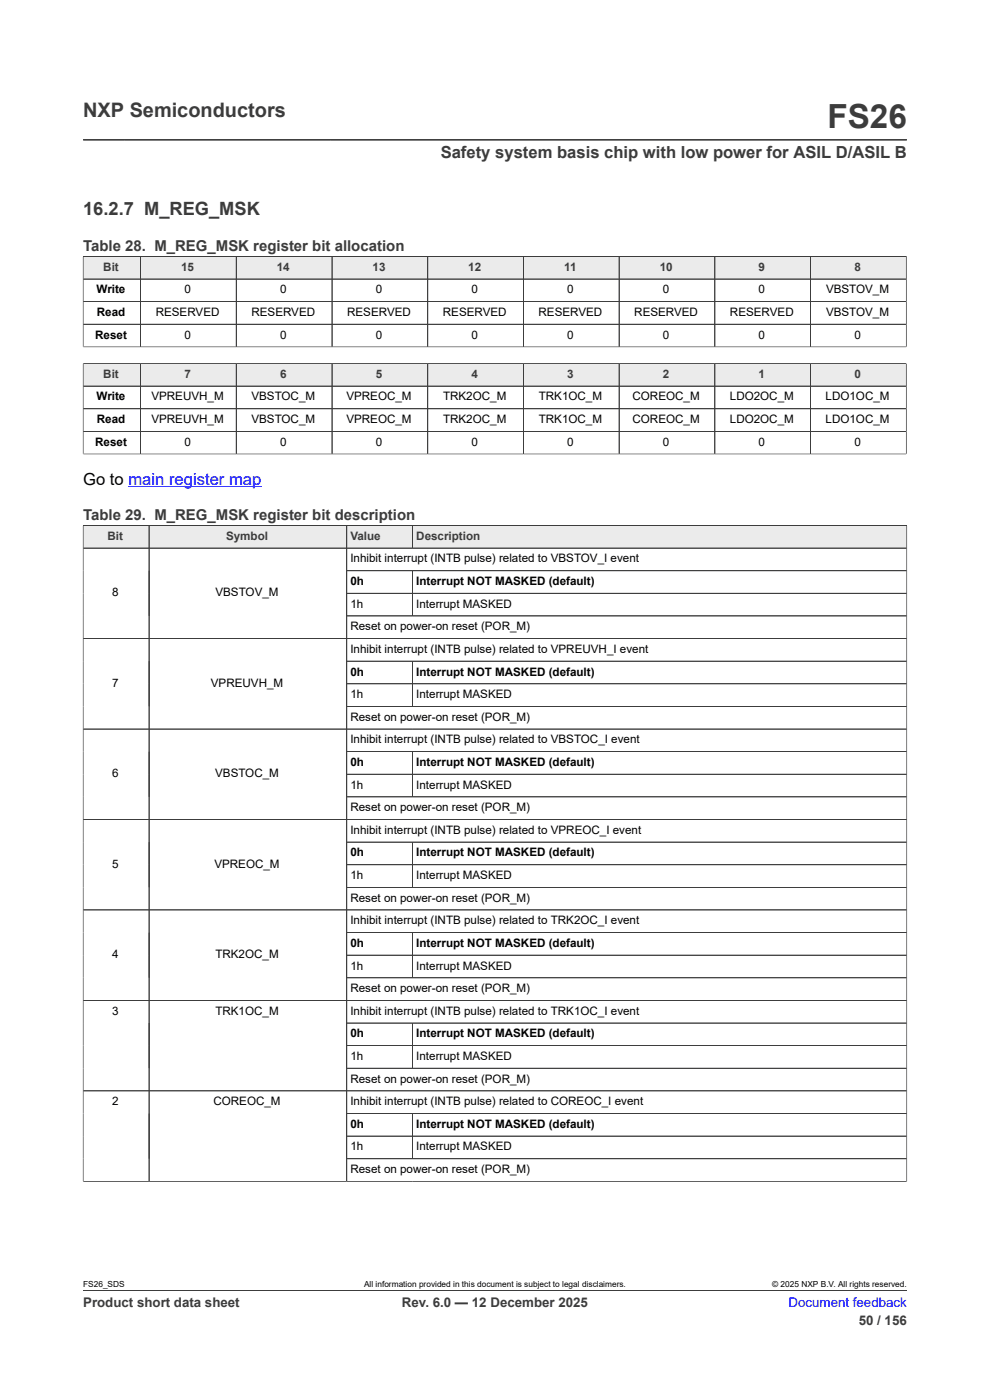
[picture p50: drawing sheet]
<svg xmlns="http://www.w3.org/2000/svg" width="210mm" height="297mm" viewBox="0 0 210 297" stroke-linecap="round" stroke-linejoin="round" font-family="sans-serif">
<defs><g id="words">
<text font-size="7.1" fill="#3c3c3c" x="175.5" y="27.2">FS26</text>
<text font-size="4.2" fill="#3c3c3c" x="17.6" y="24.8">NXP Semiconductors</text>
<text font-size="3.9" fill="#3c3c3c" x="17.6" y="45.7">16.2.7 M_REG_MSK</text>
<text font-size="3.5" fill="#3c3c3c" x="93.5" y="33.5">Safety system basis chip with low power for ASIL D/ASIL B</text>
<text font-size="3.5" x="17.6" y="102.9">Go to main register map</text>
<g font-size="3.2" fill="#3c3c3c">
<text x="17.6" y="53.2">Table 28. M_REG_MSK register bit allocation</text>
<text x="17.6" y="110.3">Table 29. M_REG_MSK register bit description</text>
</g>
<g font-size="2.8" fill="#3c3c3c">
<text x="17.6" y="277.3">Product short data sheet</text>
<text x="85.3" y="277.3">Rev. 6.0 — 12 December 2025</text>
<text x="182.2" y="281">50 / 156</text>
</g>
<text font-size="2.8" fill="#00f" x="167.3" y="277.3">Document feedback</text>
<g font-size="2.5" fill="#3c3c3c">
<text x="21.9" y="57.4">Bit</text>
<text x="38.4" y="57.4">15</text>
<text x="58.7" y="57.4">14</text>
<text x="79" y="57.4">13</text>
<text x="99.3" y="57.4">12</text>
<text x="119.7" y="57.4">11</text>
<text x="139.9" y="57.4">10</text>
<text x="160.9" y="57.4">9</text>
<text x="181.2" y="57.4">8</text>
<text x="21.9" y="80.2">Bit</text>
<text x="39.1" y="80.2">7</text>
<text x="59.4" y="80.2">6</text>
<text x="79.7" y="80.2">5</text>
<text x="100" y="80.2">4</text>
<text x="120.3" y="80.2">3</text>
<text x="140.6" y="80.2">2</text>
<text x="160.9" y="80.2">1</text>
<text x="181.2" y="80.2">0</text>
<text x="22.8" y="114.5">Bit</text>
<text x="48" y="114.5">Symbol</text>
<text x="74.3" y="114.5">Value</text>
<text x="88.3" y="114.5">Description</text>
</g>
<g font-size="2.5">
<text x="20.5" y="62.2">Write</text>
<text x="39.1" y="62.2">0</text>
<text x="59.4" y="62.2">0</text>
<text x="79.7" y="62.2">0</text>
<text x="100" y="62.2">0</text>
<text x="120.3" y="62.2">0</text>
<text x="140.6" y="62.2">0</text>
<text x="160.9" y="62.2">0</text>
<text x="175.2" y="62.2">VBSTOV_M</text>
<text x="20.2" y="71.8">Reset</text>
<text x="20.5" y="67">Read</text>
<text x="33" y="67">RESERVED</text>
<text x="39.1" y="71.8">0</text>
<text x="53.3" y="67">RESERVED</text>
<text x="59.4" y="71.8">0</text>
<text x="73.6" y="67">RESERVED</text>
<text x="79.7" y="71.8">0</text>
<text x="93.9" y="67">RESERVED</text>
<text x="100" y="71.8">0</text>
<text x="114.2" y="67">RESERVED</text>
<text x="120.3" y="71.8">0</text>
<text x="134.5" y="67">RESERVED</text>
<text x="140.6" y="71.8">0</text>
<text x="154.8" y="67">RESERVED</text>
<text x="160.9" y="71.8">0</text>
<text x="175.2" y="67">VBSTOV_M</text>
<text x="181.2" y="71.8">0</text>
<text x="20.5" y="85">Write</text>
<text x="20.5" y="89.8">Read</text>
<text x="32.1" y="85">VPREUVH_M</text>
<text x="32.1" y="89.8">VPREUVH_M</text>
<text x="53.3" y="85">VBSTOC_M</text>
<text x="53.3" y="89.8">VBSTOC_M</text>
<text x="73.5" y="85">VPREOC_M</text>
<text x="73.5" y="89.8">VPREOC_M</text>
<text x="94" y="85">TRK2OC_M</text>
<text x="94" y="89.8">TRK2OC_M</text>
<text x="114.3" y="85">TRK1OC_M</text>
<text x="114.3" y="89.8">TRK1OC_M</text>
<text x="134.2" y="85">COREOC_M</text>
<text x="134.2" y="89.8">COREOC_M</text>
<text x="154.8" y="85">LDO2OC_M</text>
<text x="154.8" y="89.8">LDO2OC_M</text>
<text x="175.1" y="85">LDO1OC_M</text>
<text x="175.1" y="89.8">LDO1OC_M</text>
<text x="20.2" y="94.5">Reset</text>
<text x="39.1" y="94.5">0</text>
<text x="59.4" y="94.5">0</text>
<text x="79.7" y="94.5">0</text>
<text x="100" y="94.5">0</text>
<text x="120.3" y="94.5">0</text>
<text x="140.6" y="94.5">0</text>
<text x="160.9" y="94.5">0</text>
<text x="181.2" y="94.5">0</text>
<text x="74.3" y="119.3">Inhibit interrupt (INTB pulse) related to VBSTOV_I event</text>
<text x="74.3" y="124.1">0h</text>
<text x="88.3" y="124.1">Interrupt NOT MASKED (default)</text>
<text x="23.8" y="126.5">8</text>
<text x="45.7" y="126.5">VBSTOV_M</text>
<text x="74.3" y="128.9">1h</text>
<text x="88.3" y="128.9">Interrupt MASKED</text>
<text x="74.3" y="133.7">Reset on power-on reset (POR_M)</text>
<text x="74.3" y="138.5">Inhibit interrupt (INTB pulse) related to VPREUVH_I event</text>
<text x="74.3" y="143.3">0h</text>
<text x="88.3" y="143.3">Interrupt NOT MASKED (default)</text>
<text x="23.8" y="145.7">7</text>
<text x="44.7" y="145.7">VPREUVH_M</text>
<text x="74.3" y="148.1">1h</text>
<text x="88.3" y="148.1">Interrupt MASKED</text>
<text x="74.3" y="152.9">Reset on power-on reset (POR_M)</text>
<text x="74.3" y="157.7">Inhibit interrupt (INTB pulse) related to VBSTOC_I event</text>
<text x="23.8" y="164.9">6</text>
<text x="45.6" y="164.9">VBSTOC_M</text>
<text x="74.3" y="162.5">0h</text>
<text x="74.3" y="167.3">1h</text>
<text x="88.3" y="162.5">Interrupt NOT MASKED (default)</text>
<text x="88.3" y="167.3">Interrupt MASKED</text>
<text x="74.3" y="172.1">Reset on power-on reset (POR_M)</text>
<text x="74.3" y="176.9">Inhibit interrupt (INTB pulse) related to VPREOC_I event</text>
<text x="23.8" y="184.1">5</text>
<text x="45.5" y="184.1">VPREOC_M</text>
<text x="74.3" y="181.7">0h</text>
<text x="88.3" y="181.7">Interrupt NOT MASKED (default)</text>
<text x="74.3" y="186.5">1h</text>
<text x="74.3" y="191.3">Reset on power-on reset (POR_M)</text>
<text x="88.3" y="186.5">Interrupt MASKED</text>
<text x="74.3" y="196.1">Inhibit interrupt (INTB pulse) related to TRK2OC_I event</text>
<text x="23.8" y="203.3">4</text>
<text x="45.7" y="203.3">TRK2OC_M</text>
<text x="74.3" y="200.9">0h</text>
<text x="88.3" y="200.9">Interrupt NOT MASKED (default)</text>
<text x="74.3" y="205.7">1h</text>
<text x="88.3" y="205.7">Interrupt MASKED</text>
<text x="23.8" y="215.3">3</text>
<text x="45.7" y="215.3">TRK1OC_M</text>
<text x="74.3" y="210.5">Reset on power-on reset (POR_M)</text>
<text x="74.3" y="215.3">Inhibit interrupt (INTB pulse) related to TRK1OC_I event</text>
<text x="74.3" y="220.1">0h</text>
<text x="88.3" y="220.1">Interrupt NOT MASKED (default)</text>
<text x="74.3" y="224.9">1h</text>
<text x="88.3" y="224.9">Interrupt MASKED</text>
<text x="74.3" y="229.7">Reset on power-on reset (POR_M)</text>
<text x="23.8" y="234.5">2</text>
<text x="45.3" y="234.5">COREOC_M</text>
<text x="74.3" y="234.5">Inhibit interrupt (INTB pulse) related to COREOC_I event</text>
<text x="74.3" y="239.3">0h</text>
<text x="88.3" y="239.3">Interrupt NOT MASKED (default)</text>
<text x="74.3" y="244.1">1h</text>
<text x="88.3" y="244.1">Interrupt MASKED</text>
<text x="74.3" y="248.9">Reset on power-on reset (POR_M)</text>
</g>
<g font-size="1.8">
<text x="17.6" y="273.1">FS26_SDS</text>
<text x="77.2" y="273.1">All information provided in this document is subject to legal disclaimers.</text>
<text x="163.8" y="273.1">© 2025 NXP B.V. All rights reserved.</text>
</g>
</g></defs>
<path d="M17.6 29.7h174.8M17.6 54.4h174.6" fill="none" stroke="#3c3c3c" stroke-width=".21"/>
<path d="M17.7 54.5h12v4.6h-12z" fill="#ebebeb"/>
<path d="M17.6 54.4h12.2v4.8h-12.2z" fill="none" stroke="#3c3c3c" stroke-width=".21"/>
<path d="M29.9 54.5h20.2v4.6h-20.2z" fill="#ebebeb"/>
<path d="M29.8 54.4h20.3v4.8h-20.3z" fill="none" stroke="#3c3c3c" stroke-width=".21"/>
<path d="M50.2 54.5h20.2v4.6h-20.2z" fill="#ebebeb"/>
<path d="M50.1 54.4h20.3v4.8h-20.3z" fill="none" stroke="#3c3c3c" stroke-width=".21"/>
<path d="M70.5 54.5h20.2v4.6h-20.2z" fill="#ebebeb"/>
<path d="M70.4 54.4h20.3v4.8h-20.3z" fill="none" stroke="#3c3c3c" stroke-width=".21"/>
<path d="M90.8 54.5h20.2v4.6h-20.2z" fill="#ebebeb"/>
<path d="M90.7 54.4h20.3v4.8h-20.3z" fill="none" stroke="#3c3c3c" stroke-width=".21"/>
<path d="M111.1 54.5h20.2v4.6h-20.2z" fill="#ebebeb"/>
<path d="M111 54.4h20.3v4.8h-20.3z" fill="none" stroke="#3c3c3c" stroke-width=".21"/>
<path d="M131.4 54.5h20.2v4.6h-20.2z" fill="#ebebeb"/>
<path d="M131.3 54.4h20.3v4.8h-20.3z" fill="none" stroke="#3c3c3c" stroke-width=".21"/>
<path d="M151.7 54.5h20.2v4.6h-20.2z" fill="#ebebeb"/>
<path d="M151.6 54.4h20.3v4.8h-20.3z" fill="none" stroke="#3c3c3c" stroke-width=".21"/>
<path d="M172 54.5h20.2v4.6h-20.2z" fill="#ebebeb"/>
<g fill="none" stroke="#3c3c3c" stroke-width=".21">
<path d="M17.6 54.4h174.6v19.3M17.6 59.2h174.6M17.6 54.5v19.2M29.8 54.5v19.1M50.1 54.5v19.1M70.4 54.5v19.1M90.7 54.5v19.1M111 54.5v19.1M131.3 54.5v19.1M151.6 54.5v19.1M171.9 54.4v19.2M17.6 73.6h174.7"/>
<path d="M17.6 68.8h174.6M192.2 64h-174.6"/>
</g>
<path d="M17.7 77.2h12v4.6h-12z" fill="#ebebeb"/>
<path d="M17.6 77v4.9h12.2v-4.8h-12.2" fill="none" stroke="#3c3c3c" stroke-width=".21"/>
<path d="M29.9 77.2h20.2v4.6h-20.2z" fill="#ebebeb"/>
<path d="M29.8 77.1h20.3v4.8h-20.3z" fill="none" stroke="#3c3c3c" stroke-width=".21"/>
<path d="M50.2 77.2h20.2v4.6h-20.2z" fill="#ebebeb"/>
<path d="M50.1 77.1h20.3v4.8h-20.3z" fill="none" stroke="#3c3c3c" stroke-width=".21"/>
<path d="M70.5 77.2h20.2v4.6h-20.2z" fill="#ebebeb"/>
<path d="M70.4 77.1h20.3v4.8h-20.3z" fill="none" stroke="#3c3c3c" stroke-width=".21"/>
<path d="M90.8 77.2h20.2v4.6h-20.2z" fill="#ebebeb"/>
<path d="M90.7 77.1h20.3v4.8h-20.3z" fill="none" stroke="#3c3c3c" stroke-width=".21"/>
<path d="M111.1 77.2h20.2v4.6h-20.2z" fill="#ebebeb"/>
<path d="M111 77.1h20.3v4.8h-20.3z" fill="none" stroke="#3c3c3c" stroke-width=".21"/>
<path d="M131.4 77.2h20.2v4.6h-20.2z" fill="#ebebeb"/>
<path d="M131.3 77.1h20.3v4.8h-20.3z" fill="none" stroke="#3c3c3c" stroke-width=".21"/>
<path d="M151.7 77.2h20.2v4.6h-20.2z" fill="#ebebeb"/>
<path d="M151.6 77.1h20.3v4.8h-20.3z" fill="none" stroke="#3c3c3c" stroke-width=".21"/>
<path d="M172 77.2h20.2v4.6h-20.2z" fill="#ebebeb"/>
<g fill="none" stroke="#3c3c3c" stroke-width=".21">
<path d="M17.6 77.2v19.2M17.7 77.1h174.6M29.8 77.2v19.1M50.1 77.2v19.1M70.4 77.2v19.1M90.7 77.2v19.1M111 77.2v19.1M131.3 77.2v19.1M151.6 77.2v19.1M171.9 77.1v19.2M192.2 77v19.4M17.6 96.3h174.7"/>
<path d="M17.6 81.9h174.6M17.6 86.7h174.6M192.2 91.5h-174.6M17.6 111.5h174.8"/>
</g>
<path d="M27.2 103.2h28.3" fill="none" stroke="#00f" stroke-width=".21"/>
<path d="M17.7 111.5h13.8v4.7h-13.8z" fill="#ebebeb"/>
<path d="M17.6 111.5h14v4.8h-14z" fill="none" stroke="#3c3c3c" stroke-width=".21"/>
<path d="M31.7 111.5h41.8v4.7h-41.8z" fill="#ebebeb"/>
<path d="M31.6 111.5h41.9v4.8h-41.9z" fill="none" stroke="#3c3c3c" stroke-width=".21"/>
<path d="M73.6 111.5h13.9v4.7h-13.9z" fill="#ebebeb"/>
<path d="M73.5 111.5h14v4.8h-14z" fill="none" stroke="#3c3c3c" stroke-width=".21"/>
<path d="M87.6 111.5h104.7v4.7h-104.7z" fill="#ebebeb"/>
<g fill="none" stroke="#3c3c3c" stroke-width=".21">
<path d="M17.6 111.5h174.8v139.2M17.6 116.3h174.8M17.6 111.5v139.2M31.6 111.5v139.1M73.5 111.5v139.1M87.5 111.5v4.8M17.6 135.5h174.8M73.5 121.1h118.9M73.5 125.9h118.9M73.5 130.7h118.9M87.5 121.1v9.6M17.6 154.7h174.8"/>
<path d="M73.5 140.3h118.9M73.5 145.1h118.9M73.5 149.9h118.9M73.5 159.5h118.9M87.5 140.3v9.6M87.5 159.5v9.6M17.6 173.8h174.8M73.5 164.3h118.9M73.5 169.1h118.9M73.5 178.6h118.9M87.5 178.6v9.6M17.6 193h174.8"/>
<path d="M73.5 183.4h118.9M73.5 188.2h118.9M73.5 197.8h118.9M87.5 197.8v9.6M73.5 202.6h118.9M73.5 217h118.9M87.5 217v9.6M192.4 207.4h-118.9M192.4 212.2h-174.8M73.5 221.8h118.9M73.5 226.6h118.9M73.5 236.2h118.9"/>
<path d="M87.5 236.2v9.6M192.4 231.4h-174.8M192.4 241h-118.9M192.4 245.8h-118.9M192.4 250.6h-174.8M17.6 273.8h174.8"/>
</g>
<use href="#words"/>
</svg>
